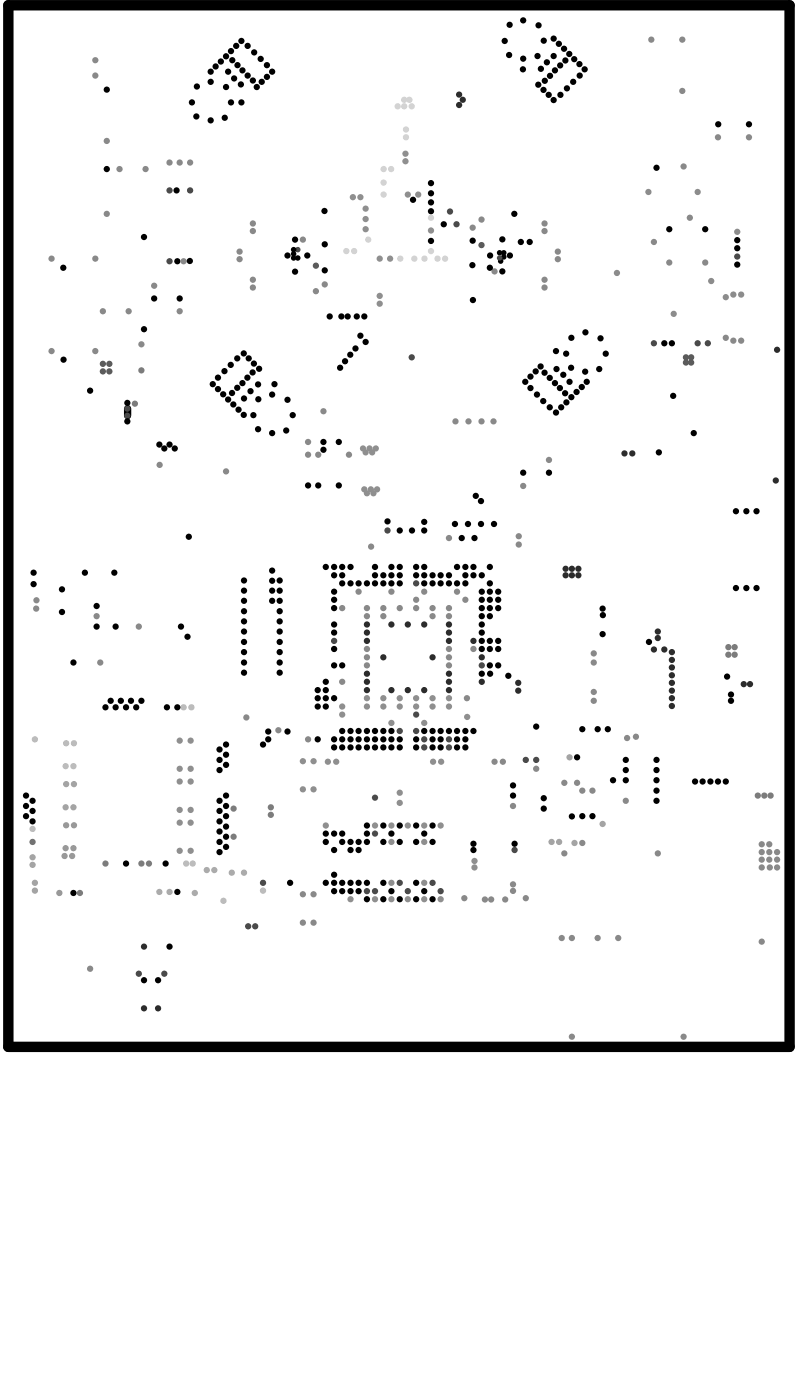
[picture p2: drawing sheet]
<svg xmlns="http://www.w3.org/2000/svg" width="130mm" height="227mm" viewBox="0 0 130 227" stroke-linecap="round" stroke-linejoin="round" font-family="sans-serif">
<path d="M1.3 .9h126.5v168.7h-126.5z" fill="none" stroke="#5a5a5a" stroke-width=".42"/>
<path d="M20.7 66.2v1.1" fill="none" stroke="#000" stroke-width="1.2"/>
<path d="M1.3 .9h126.5v168.7h-126.5z" fill="none" stroke="#000" stroke-width="1.7"/>
<g fill="#2e2e2e">
<circle cx="101.1" cy="73.5" r=".51"/>
<circle cx="125.6" cy="77.9" r=".51"/>
<circle cx="125.8" cy="56.7" r=".51"/>
<circle cx="102.4" cy="73.5" r=".51"/>
</g>
<g fill="#000">
<circle cx="106.7" cy="73.3" r=".51"/>
<circle cx="112.3" cy="70.2" r=".51"/>
</g>
<g fill="#585858">
<circle cx="111" cy="57.9" r=".51"/>
<circle cx="111.9" cy="58.7" r=".51"/>
<circle cx="111.9" cy="57.9" r=".51"/>
<circle cx="111" cy="58.7" r=".51"/>
<circle cx="16.7" cy="60.2" r=".51"/>
<circle cx="16.7" cy="59" r=".51"/>
<circle cx="17.7" cy="60.2" r=".51"/>
<circle cx="17.7" cy="59" r=".51"/>
</g>
<g fill="#000">
<circle cx="81.5" cy="41.6" r=".44"/>
<circle cx="81.5" cy="41" r=".44"/>
<circle cx="91.6" cy="57.3" r=".51"/>
</g>
<g fill="#2e2e2e">
<circle cx="106.5" cy="103.4" r=".51"/>
<circle cx="106.5" cy="102.3" r=".51"/>
</g>
<g fill="#2a2a2a">
<circle cx="72.7" cy="111.8" r=".51"/>
<circle cx="72.7" cy="101.2" r=".51"/>
<circle cx="59.4" cy="101.2" r=".51"/>
<circle cx="59.4" cy="111.8" r=".51"/>
</g>
<g fill="#8f8f8f">
<circle cx="61" cy="79.3" r=".51"/>
<circle cx="60" cy="79.3" r=".51"/>
<circle cx="59" cy="79.3" r=".51"/>
<circle cx="60.4" cy="79.9" r=".51"/>
<circle cx="59.4" cy="79.9" r=".51"/>
<circle cx="59.2" cy="73.3" r=".51"/>
<circle cx="60.2" cy="73.3" r=".51"/>
<circle cx="58.8" cy="72.7" r=".51"/>
<circle cx="59.8" cy="72.7" r=".51"/>
<circle cx="60.8" cy="72.7" r=".51"/>
</g>
<circle cx="27.4" cy="144.5" r=".51" fill="#aaa"/>
<g fill="#000">
<circle cx="31.1" cy="16.6" r=".51"/>
<circle cx="31.8" cy="18.9" r=".51"/>
<circle cx="31.9" cy="14" r=".51"/>
<circle cx="34.1" cy="13.3" r=".51"/>
<circle cx="34.1" cy="19.5" r=".51"/>
<circle cx="36.4" cy="19.1" r=".51"/>
<circle cx="36.6" cy="14.1" r=".51"/>
<circle cx="37.4" cy="16.6" r=".51"/>
<circle cx="81.7" cy="6.6" r=".51"/>
<circle cx="82.4" cy="8.9" r=".51"/>
<circle cx="82.5" cy="4" r=".51"/>
<circle cx="84.7" cy="3.3" r=".51"/>
<circle cx="84.7" cy="9.5" r=".51"/>
<circle cx="87" cy="9.1" r=".51"/>
<circle cx="87.2" cy="4.1" r=".51"/>
<circle cx="88" cy="6.6" r=".51"/>
<circle cx="92.4" cy="59.6" r=".51"/>
<circle cx="92.5" cy="54.7" r=".51"/>
<circle cx="94.8" cy="53.8" r=".51"/>
<circle cx="97" cy="59.8" r=".51"/>
<circle cx="97.2" cy="54.8" r=".51"/>
<circle cx="98.1" cy="57.3" r=".51"/>
<circle cx="41" cy="67.3" r=".51"/>
<circle cx="41.8" cy="69.5" r=".51"/>
<circle cx="41.8" cy="64.7" r=".51"/>
<circle cx="44.1" cy="63.9" r=".51"/>
<circle cx="44.1" cy="70.2" r=".51"/>
<circle cx="46.3" cy="69.8" r=".51"/>
<circle cx="46.5" cy="64.8" r=".51"/>
<circle cx="47.4" cy="67.3" r=".51"/>
<circle cx="94.7" cy="60.2" r=".51"/>
<circle cx="64.7" cy="94.5" r=".51"/>
<circle cx="117.7" cy="109.6" r=".51"/>
<circle cx="112.5" cy="126.6" r=".51"/>
<circle cx="113.7" cy="126.6" r=".51"/>
<circle cx="115" cy="126.6" r=".51"/>
<circle cx="116.2" cy="126.6" r=".51"/>
<circle cx="117.5" cy="126.6" r=".51"/>
</g>
<g fill="#898989">
<circle cx="45.1" cy="118.3" r=".51"/>
<circle cx="60.1" cy="88.6" r=".51"/>
</g>
<g fill="#2a2a2a">
<circle cx="78" cy="110.5" r=".51"/>
<circle cx="78" cy="106.5" r=".51"/>
</g>
<g fill="#000">
<circle cx="40.1" cy="7.4" r=".51"/>
<circle cx="41.1" cy="8.5" r=".51"/>
<circle cx="42.2" cy="9.5" r=".51"/>
<circle cx="43.2" cy="10.6" r=".51"/>
<circle cx="90.7" cy="15.4" r=".51"/>
<circle cx="91.8" cy="14.3" r=".51"/>
<circle cx="92.8" cy="13.3" r=".51"/>
<circle cx="93.8" cy="12.2" r=".51"/>
<circle cx="37.3" cy="59.1" r=".51"/>
<circle cx="38.4" cy="58.1" r=".51"/>
<circle cx="35.3" cy="61.2" r=".51"/>
<circle cx="36.3" cy="60.1" r=".51"/>
<circle cx="85.9" cy="62.9" r=".51"/>
<circle cx="86.9" cy="63.9" r=".51"/>
<circle cx="87.9" cy="65" r=".51"/>
<circle cx="89" cy="66" r=".51"/>
</g>
<g fill="#d1d1d1">
<circle cx="66.3" cy="16.2" r=".51"/>
<circle cx="66.6" cy="17.2" r=".51"/>
<circle cx="65.4" cy="17.2" r=".51"/>
</g>
<g fill="#2e2e2e">
<circle cx="74.3" cy="15.3" r=".51"/>
<circle cx="74.3" cy="17" r=".51"/>
</g>
<circle cx="76.6" cy="103.8" r=".51" fill="#2a2a2a"/>
<circle cx="75.6" cy="116.2" r=".51" fill="#8f8f8f"/>
<g fill="#898989">
<circle cx="75.6" cy="113.1" r=".51"/>
<circle cx="52.6" cy="46.1" r=".51"/>
</g>
<g fill="#000">
<circle cx="34.1" cy="11.6" r=".51"/>
<circle cx="34.9" cy="10.8" r=".51"/>
<circle cx="35.7" cy="10" r=".51"/>
<circle cx="36.6" cy="9.1" r=".51"/>
<circle cx="37.4" cy="8.3" r=".51"/>
<circle cx="37.6" cy="9.8" r=".51"/>
<circle cx="38.2" cy="7.4" r=".51"/>
<circle cx="38.4" cy="10.6" r=".51"/>
<circle cx="39.1" cy="6.6" r=".51"/>
<circle cx="39.1" cy="16.6" r=".51"/>
<circle cx="39.2" cy="11.4" r=".51"/>
<circle cx="40.1" cy="12.2" r=".51"/>
<circle cx="40.9" cy="13" r=".51"/>
<circle cx="41.6" cy="14.1" r=".51"/>
<circle cx="42.4" cy="13.3" r=".51"/>
<circle cx="43.2" cy="12.5" r=".51"/>
<circle cx="44.1" cy="11.6" r=".51"/>
<circle cx="84.6" cy="11.2" r=".51"/>
<circle cx="87.1" cy="13.7" r=".51"/>
<circle cx="88" cy="14.6" r=".51"/>
<circle cx="88.2" cy="13.1" r=".51"/>
<circle cx="88.8" cy="15.4" r=".51"/>
<circle cx="89" cy="12.3" r=".51"/>
<circle cx="89.6" cy="6.3" r=".51"/>
<circle cx="89.6" cy="16.2" r=".51"/>
<circle cx="89.8" cy="11.4" r=".51"/>
<circle cx="90.5" cy="7.1" r=".51"/>
<circle cx="90.7" cy="10.6" r=".51"/>
<circle cx="91.3" cy="7.9" r=".51"/>
<circle cx="91.5" cy="9.8" r=".51"/>
<circle cx="92.2" cy="8.7" r=".51"/>
<circle cx="93" cy="9.6" r=".51"/>
<circle cx="93.8" cy="10.4" r=".51"/>
<circle cx="94.6" cy="11.2" r=".51"/>
<circle cx="66.9" cy="32.4" r=".51"/>
<circle cx="83.3" cy="34.6" r=".51"/>
<circle cx="39.5" cy="57.3" r=".51"/>
<circle cx="40.3" cy="58.1" r=".51"/>
<circle cx="41.1" cy="58.9" r=".51"/>
<circle cx="41.9" cy="59.8" r=".51"/>
<circle cx="87.5" cy="59.4" r=".51"/>
<circle cx="90" cy="56.9" r=".51"/>
<circle cx="34.4" cy="62.2" r=".51"/>
<circle cx="35.3" cy="63" r=".51"/>
<circle cx="36.1" cy="63.9" r=".51"/>
<circle cx="36.9" cy="64.7" r=".51"/>
<circle cx="37.6" cy="63.7" r=".51"/>
<circle cx="37.8" cy="65.5" r=".51"/>
<circle cx="38.4" cy="62.8" r=".51"/>
<circle cx="38.6" cy="66.4" r=".51"/>
<circle cx="39.2" cy="62.1" r=".51"/>
<circle cx="39.5" cy="67.2" r=".51"/>
<circle cx="40" cy="61.2" r=".51"/>
<circle cx="40.9" cy="60.3" r=".51"/>
<circle cx="44.4" cy="62.2" r=".51"/>
<circle cx="85" cy="61.9" r=".51"/>
<circle cx="85.9" cy="61" r=".51"/>
<circle cx="86.7" cy="60.2" r=".51"/>
<circle cx="88.1" cy="60.4" r=".51"/>
<circle cx="89" cy="61.2" r=".51"/>
<circle cx="89.8" cy="62.1" r=".51"/>
<circle cx="90" cy="66.8" r=".51"/>
<circle cx="90.6" cy="62.9" r=".51"/>
<circle cx="90.8" cy="66" r=".51"/>
<circle cx="91.5" cy="63.7" r=".51"/>
<circle cx="91.7" cy="65.2" r=".51"/>
<circle cx="92.5" cy="64.4" r=".51"/>
<circle cx="93.3" cy="63.5" r=".51"/>
<circle cx="94.2" cy="62.7" r=".51"/>
<circle cx="95" cy="61.9" r=".51"/>
</g>
<circle cx="66.6" cy="57.9" r=".51" fill="#454545"/>
<g fill="#000">
<circle cx="53.4" cy="51.3" r=".51"/>
<circle cx="55.1" cy="59.6" r=".51"/>
<circle cx="55.3" cy="51.3" r=".51"/>
<circle cx="55.9" cy="58.5" r=".51"/>
<circle cx="56.3" cy="51.3" r=".51"/>
<circle cx="56.7" cy="57.5" r=".51"/>
<circle cx="57.5" cy="56.5" r=".51"/>
<circle cx="57.8" cy="51.3" r=".51"/>
<circle cx="58.3" cy="54.4" r=".51"/>
<circle cx="59" cy="51.3" r=".51"/>
<circle cx="59.2" cy="55.4" r=".51"/>
</g>
<circle cx="61.5" cy="47.9" r=".51" fill="#8f8f8f"/>
<circle cx="72.8" cy="34.3" r=".51" fill="#454545"/>
<g fill="#000">
<circle cx="69.8" cy="31.3" r=".51"/>
<circle cx="69.8" cy="34.2" r=".51"/>
<circle cx="71.8" cy="36.3" r=".51"/>
</g>
<circle cx="73.9" cy="36.3" r=".51" fill="#454545"/>
<g fill="#000">
<circle cx="84.3" cy="39.2" r=".51"/>
<circle cx="85.7" cy="39.2" r=".51"/>
<circle cx="40.6" cy="63.4" r=".51"/>
<circle cx="41.8" cy="62.3" r=".51"/>
</g>
<circle cx="69.8" cy="40.7" r=".51" fill="#d1d1d1"/>
<g fill="#000">
<circle cx="52.6" cy="39.6" r=".51"/>
<circle cx="69.8" cy="29.7" r=".51"/>
<circle cx="69.8" cy="32.8" r=".51"/>
<circle cx="69.8" cy="39" r=".51"/>
<circle cx="76.5" cy="43" r=".51"/>
</g>
<circle cx="65.4" cy="16.2" r=".51" fill="#d1d1d1"/>
<circle cx="74.9" cy="16.2" r=".51" fill="#2e2e2e"/>
<circle cx="64.4" cy="17.2" r=".51" fill="#d1d1d1"/>
<g fill="#000">
<circle cx="81.3" cy="38.8" r=".51"/>
<circle cx="79.3" cy="41.4" r=".51"/>
<circle cx="80.9" cy="41" r=".44"/>
<circle cx="81" cy="42.3" r=".44"/>
<circle cx="81.3" cy="44" r=".51"/>
</g>
<g fill="#898989">
<circle cx="80.1" cy="44" r=".51"/>
<circle cx="90.3" cy="42" r=".51"/>
<circle cx="90.3" cy="40.8" r=".51"/>
<circle cx="88.1" cy="46.6" r=".51"/>
<circle cx="88.1" cy="45.3" r=".51"/>
<circle cx="88.1" cy="36.2" r=".51"/>
<circle cx="88.1" cy="37.4" r=".51"/>
<circle cx="77.9" cy="35.6" r=".51"/>
</g>
<circle cx="77.9" cy="39.7" r=".51" fill="#565656"/>
<circle cx="82.5" cy="41.4" r=".51" fill="#000"/>
<circle cx="76.5" cy="36.9" r=".51" fill="#898989"/>
<g fill="#000">
<circle cx="76.5" cy="39" r=".51"/>
<circle cx="46.5" cy="41.4" r=".51"/>
<circle cx="52.6" cy="43.8" r=".51"/>
<circle cx="76.6" cy="48.6" r=".51"/>
</g>
<circle cx="51.1" cy="43" r=".51" fill="#565656"/>
<g fill="#898989">
<circle cx="51.1" cy="47.2" r=".51"/>
<circle cx="40.9" cy="45.3" r=".51"/>
<circle cx="40.9" cy="46.6" r=".51"/>
<circle cx="40.9" cy="37.4" r=".51"/>
<circle cx="40.9" cy="36.2" r=".51"/>
<circle cx="38.8" cy="42" r=".51"/>
<circle cx="38.8" cy="40.8" r=".51"/>
</g>
<g fill="#8f8f8f">
<circle cx="65.6" cy="26.1" r=".51"/>
<circle cx="65.6" cy="24.9" r=".51"/>
</g>
<g fill="#d1d1d1">
<circle cx="65.7" cy="22.2" r=".51"/>
<circle cx="65.7" cy="21" r=".51"/>
<circle cx="63.3" cy="27.4" r=".51"/>
<circle cx="62.1" cy="27.4" r=".51"/>
</g>
<g fill="#8f8f8f">
<circle cx="58.3" cy="31.9" r=".51"/>
<circle cx="57.1" cy="31.9" r=".51"/>
</g>
<g fill="#d1d1d1">
<circle cx="56.1" cy="40.7" r=".51"/>
<circle cx="57.3" cy="40.7" r=".51"/>
</g>
<circle cx="61.5" cy="49.2" r=".51" fill="#8f8f8f"/>
<g fill="#d1d1d1">
<circle cx="72" cy="41.9" r=".51"/>
<circle cx="70.8" cy="41.9" r=".51"/>
<circle cx="62.1" cy="29.6" r=".51"/>
<circle cx="62.1" cy="31.5" r=".51"/>
<circle cx="59.6" cy="38.8" r=".51"/>
</g>
<g fill="#8f8f8f">
<circle cx="59.2" cy="37.1" r=".51"/>
<circle cx="59.2" cy="35.5" r=".51"/>
<circle cx="59.2" cy="33.8" r=".51"/>
<circle cx="66" cy="31.5" r=".51"/>
<circle cx="67.7" cy="31.5" r=".51"/>
</g>
<circle cx="69.8" cy="35.3" r=".51" fill="#d1d1d1"/>
<circle cx="69.8" cy="37.4" r=".51" fill="#8f8f8f"/>
<g fill="#d1d1d1">
<circle cx="68.7" cy="41.9" r=".51"/>
<circle cx="67.1" cy="41.9" r=".51"/>
<circle cx="64.8" cy="41.9" r=".51"/>
</g>
<g fill="#8f8f8f">
<circle cx="63.1" cy="41.9" r=".51"/>
<circle cx="61.5" cy="41.9" r=".51"/>
</g>
<circle cx="49" cy="38.8" r=".51" fill="#898989"/>
<g fill="#000">
<circle cx="47.8" cy="38.8" r=".51"/>
<circle cx="47.5" cy="41.8" r=".44"/>
<circle cx="47.8" cy="44" r=".51"/>
<circle cx="48.2" cy="41.8" r=".44"/>
<circle cx="49.7" cy="41.4" r=".51"/>
</g>
<circle cx="48.2" cy="40.5" r=".44" fill="#454545"/>
<g fill="#000">
<circle cx="47.5" cy="41.1" r=".44"/>
<circle cx="47.5" cy="40.5" r=".44"/>
</g>
<g fill="#aaa">
<circle cx="34.7" cy="141" r=".51"/>
<circle cx="33.5" cy="141" r=".51"/>
</g>
<circle cx="94.3" cy="118.1" r=".51" fill="#000"/>
<g fill="#7d7d7d">
<circle cx="24.1" cy="139.9" r=".51"/>
<circle cx="17.1" cy="139.9" r=".51"/>
<circle cx="12.9" cy="144.7" r=".51"/>
</g>
<circle cx="11.9" cy="144.7" r=".51" fill="#000"/>
<circle cx="9.6" cy="144.7" r=".51" fill="#979797"/>
<circle cx="26.8" cy="139.9" r=".51" fill="#000"/>
<circle cx="22.9" cy="139.9" r=".51" fill="#7d7d7d"/>
<circle cx="20.4" cy="139.9" r=".51" fill="#000"/>
<g fill="#a2a2a2">
<circle cx="5.3" cy="140.1" r=".51"/>
<circle cx="5.3" cy="138.9" r=".51"/>
</g>
<circle cx="5.3" cy="136.4" r=".51" fill="#6e6e6e"/>
<g fill="#b8b8b8">
<circle cx="5.6" cy="119.8" r=".51"/>
<circle cx="31" cy="114.6" r=".51"/>
<circle cx="29.7" cy="114.6" r=".51"/>
</g>
<g fill="#2e2e2e">
<circle cx="91.6" cy="92.2" r=".51"/>
<circle cx="92.6" cy="92.2" r=".51"/>
<circle cx="93.6" cy="92.2" r=".51"/>
</g>
<circle cx="106.3" cy="27.2" r=".51" fill="#000"/>
<g fill="#898989">
<circle cx="120" cy="55.2" r=".51"/>
<circle cx="118.7" cy="55.2" r=".51"/>
</g>
<g fill="#8c8c8c">
<circle cx="120" cy="47.7" r=".51"/>
<circle cx="118.7" cy="47.7" r=".51"/>
</g>
<circle cx="117.5" cy="54.7" r=".51" fill="#898989"/>
<circle cx="117.5" cy="48.2" r=".51" fill="#8c8c8c"/>
<circle cx="27.4" cy="153.4" r=".51" fill="#000"/>
<circle cx="23.3" cy="153.4" r=".51" fill="#2e2e2e"/>
<circle cx="108.8" cy="55.6" r=".51" fill="#000"/>
<g fill="#898989">
<circle cx="84" cy="88.2" r=".51"/>
<circle cx="84" cy="86.9" r=".51"/>
</g>
<circle cx="88" cy="129.3" r=".51" fill="#000"/>
<g fill="#2a2a2a">
<circle cx="83.9" cy="111.9" r=".51"/>
<circle cx="83.9" cy="110.6" r=".51"/>
</g>
<g fill="#898989">
<circle cx="85.1" cy="145.5" r=".51"/>
<circle cx="75.2" cy="145.5" r=".51"/>
<circle cx="111.7" cy="35.3" r=".51"/>
<circle cx="105.9" cy="39.2" r=".51"/>
</g>
<g fill="#000">
<circle cx="108.3" cy="37.1" r=".51"/>
<circle cx="114.2" cy="37.1" r=".51"/>
</g>
<g fill="#898989">
<circle cx="114.2" cy="42.5" r=".51"/>
<circle cx="108.3" cy="42.5" r=".51"/>
</g>
<circle cx="119.3" cy="42.9" r=".51" fill="#000"/>
<circle cx="119.3" cy="41.6" r=".51" fill="#454545"/>
<g fill="#000">
<circle cx="119.3" cy="38.9" r=".51"/>
<circle cx="119.3" cy="40.2" r=".51"/>
</g>
<g fill="#8c8c8c">
<circle cx="115.1" cy="45.5" r=".51"/>
<circle cx="119.3" cy="37.6" r=".51"/>
<circle cx="112.9" cy="31.1" r=".51"/>
<circle cx="105" cy="31.1" r=".51"/>
<circle cx="99.9" cy="44.2" r=".51"/>
</g>
<g fill="#898989">
<circle cx="49" cy="144.9" r=".51"/>
<circle cx="49" cy="149.5" r=".51"/>
<circle cx="50.8" cy="144.9" r=".51"/>
<circle cx="50.8" cy="149.5" r=".51"/>
</g>
<g fill="#8f8f8f">
<circle cx="49" cy="123.3" r=".51"/>
<circle cx="49" cy="127.9" r=".51"/>
<circle cx="50.8" cy="123.3" r=".51"/>
<circle cx="50.8" cy="127.9" r=".51"/>
</g>
<g fill="#979797">
<circle cx="10.6" cy="137.4" r=".51"/>
<circle cx="11.9" cy="137.4" r=".51"/>
<circle cx="10.7" cy="133.7" r=".51"/>
<circle cx="12" cy="133.7" r=".51"/>
</g>
<g fill="#b8b8b8">
<circle cx="10.6" cy="124.1" r=".51"/>
<circle cx="11.9" cy="124.1" r=".51"/>
<circle cx="10.7" cy="120.4" r=".51"/>
<circle cx="12" cy="120.4" r=".51"/>
</g>
<g fill="#a2a2a2">
<circle cx="12" cy="127" r=".51"/>
<circle cx="10.7" cy="127" r=".51"/>
<circle cx="11.9" cy="130.8" r=".51"/>
<circle cx="10.6" cy="130.8" r=".51"/>
</g>
<g fill="#8f8f8f">
<circle cx="29.1" cy="133.3" r=".51"/>
<circle cx="29.1" cy="137.9" r=".51"/>
<circle cx="30.9" cy="133.3" r=".51"/>
<circle cx="30.9" cy="137.9" r=".51"/>
<circle cx="29.1" cy="126.6" r=".51"/>
<circle cx="29.1" cy="131.2" r=".51"/>
<circle cx="30.9" cy="126.6" r=".51"/>
<circle cx="30.9" cy="131.2" r=".51"/>
<circle cx="30.9" cy="124.6" r=".51"/>
<circle cx="30.9" cy="120" r=".51"/>
<circle cx="29.1" cy="124.6" r=".51"/>
<circle cx="29.1" cy="120" r=".51"/>
</g>
<g fill="#000">
<circle cx="56.7" cy="137.7" r=".51"/>
<circle cx="56.7" cy="136.4" r=".51"/>
<circle cx="58" cy="137.7" r=".51"/>
<circle cx="58" cy="136.4" r=".51"/>
<circle cx="59.4" cy="133.8" r=".51"/>
</g>
<g fill="#898989">
<circle cx="83" cy="143.3" r=".51"/>
<circle cx="83" cy="144.3" r=".51"/>
</g>
<g fill="#8f8f8f">
<circle cx="76.8" cy="140.6" r=".51"/>
<circle cx="76.8" cy="139.5" r=".51"/>
</g>
<g fill="#898989">
<circle cx="81.8" cy="145.7" r=".51"/>
<circle cx="78.5" cy="145.7" r=".51"/>
<circle cx="79.5" cy="145.7" r=".51"/>
</g>
<g fill="#000">
<circle cx="76.6" cy="137.7" r=".51"/>
<circle cx="76.6" cy="136.7" r=".51"/>
</g>
<g fill="#797979">
<circle cx="122.7" cy="128.9" r=".51"/>
<circle cx="123.7" cy="128.9" r=".51"/>
<circle cx="124.7" cy="128.9" r=".51"/>
<circle cx="117.9" cy="106.1" r=".51"/>
<circle cx="117.9" cy="104.9" r=".51"/>
<circle cx="118.9" cy="106.1" r=".51"/>
<circle cx="118.9" cy="104.9" r=".51"/>
</g>
<g fill="#898989">
<circle cx="83" cy="130.6" r=".51"/>
<circle cx="17.3" cy="34.6" r=".51"/>
<circle cx="17.3" cy="22.8" r=".51"/>
<circle cx="30.8" cy="26.3" r=".51"/>
<circle cx="29.1" cy="26.3" r=".51"/>
<circle cx="27.4" cy="26.3" r=".51"/>
</g>
<circle cx="27.4" cy="42.3" r=".51" fill="#454545"/>
<circle cx="28.7" cy="42.3" r=".51" fill="#000"/>
<circle cx="29.7" cy="42.3" r=".51" fill="#898989"/>
<g fill="#000">
<circle cx="25" cy="48.4" r=".51"/>
<circle cx="29.1" cy="48.4" r=".51"/>
<circle cx="5.4" cy="92.8" r=".51"/>
<circle cx="5.4" cy="94.6" r=".51"/>
<circle cx="13.7" cy="92.8" r=".51"/>
<circle cx="18.5" cy="92.8" r=".51"/>
</g>
<g fill="#898989">
<circle cx="29.1" cy="50.4" r=".51"/>
<circle cx="25" cy="46.3" r=".51"/>
<circle cx="20.8" cy="50.4" r=".51"/>
<circle cx="16.7" cy="50.4" r=".51"/>
</g>
<circle cx="14.6" cy="63.3" r=".51" fill="#000"/>
<g fill="#898989">
<circle cx="96.1" cy="105.9" r=".51"/>
<circle cx="96.1" cy="107.3" r=".51"/>
<circle cx="96.1" cy="113.5" r=".51"/>
<circle cx="96.1" cy="112.1" r=".51"/>
<circle cx="91.3" cy="138.3" r=".51"/>
<circle cx="106.5" cy="138.3" r=".51"/>
<circle cx="123.3" cy="152.6" r=".51"/>
<circle cx="93.4" cy="126.8" r=".51"/>
</g>
<circle cx="93.4" cy="122.7" r=".51" fill="#000"/>
<g fill="#a2a2a2">
<circle cx="90.5" cy="136.4" r=".51"/>
<circle cx="89.3" cy="136.4" r=".51"/>
<circle cx="97.5" cy="133.5" r=".51"/>
</g>
<circle cx="94.3" cy="136.6" r=".51" fill="#898989"/>
<circle cx="93" cy="136.6" r=".51" fill="#a2a2a2"/>
<g fill="#898989">
<circle cx="91.3" cy="126.8" r=".51"/>
<circle cx="102.9" cy="119.4" r=".51"/>
<circle cx="101.5" cy="119.6" r=".51"/>
</g>
<circle cx="92.2" cy="122.7" r=".51" fill="#a2a2a2"/>
<g fill="#898989">
<circle cx="95.9" cy="128.1" r=".51"/>
<circle cx="94.3" cy="128.1" r=".51"/>
<circle cx="101.3" cy="129.7" r=".51"/>
</g>
<g fill="#000">
<circle cx="44.1" cy="92.5" r=".51"/>
<circle cx="44.1" cy="94.1" r=".51"/>
<circle cx="44.1" cy="95.7" r=".51"/>
<circle cx="44.1" cy="97.3" r=".51"/>
<circle cx="83" cy="128.9" r=".51"/>
<circle cx="83" cy="127.3" r=".51"/>
</g>
<g fill="#898989">
<circle cx="123.3" cy="140.6" r=".51"/>
<circle cx="124.6" cy="140.6" r=".51"/>
<circle cx="125.8" cy="140.6" r=".51"/>
<circle cx="125.8" cy="139.3" r=".51"/>
<circle cx="124.5" cy="139.3" r=".51"/>
<circle cx="123.3" cy="139.3" r=".51"/>
<circle cx="125.8" cy="138.1" r=".51"/>
<circle cx="124.5" cy="138.1" r=".51"/>
<circle cx="123.3" cy="138.1" r=".51"/>
<circle cx="124.5" cy="136.8" r=".51"/>
<circle cx="123.3" cy="136.8" r=".51"/>
</g>
<g fill="#000">
<circle cx="116.3" cy="20.1" r=".51"/>
<circle cx="121.2" cy="20.1" r=".51"/>
<circle cx="84.7" cy="76.6" r=".51"/>
<circle cx="88.9" cy="76.6" r=".51"/>
<circle cx="66.7" cy="86" r=".51"/>
<circle cx="68.7" cy="86" r=".51"/>
<circle cx="88" cy="131" r=".51"/>
<circle cx="92.6" cy="132.3" r=".51"/>
<circle cx="94.3" cy="132.2" r=".51"/>
<circle cx="95.9" cy="132.2" r=".51"/>
<circle cx="99.2" cy="126.4" r=".51"/>
</g>
<circle cx="16.2" cy="107.3" r=".51" fill="#898989"/>
<circle cx="11.9" cy="107.3" r=".51" fill="#000"/>
<g fill="#2e2e2e">
<circle cx="121.4" cy="110.8" r=".51"/>
<circle cx="120.4" cy="110.8" r=".51"/>
</g>
<circle cx="109.1" cy="50.9" r=".51" fill="#8c8c8c"/>
<g fill="#454545">
<circle cx="114.6" cy="55.6" r=".51"/>
<circle cx="112.9" cy="55.6" r=".51"/>
<circle cx="105.9" cy="55.6" r=".51"/>
</g>
<circle cx="110.7" cy="27" r=".51" fill="#898989"/>
<circle cx="18.7" cy="101.5" r=".51" fill="#000"/>
<g fill="#898989">
<circle cx="22.5" cy="101.5" r=".51"/>
<circle cx="15.6" cy="99.8" r=".51"/>
</g>
<g fill="#000">
<circle cx="15.6" cy="98.2" r=".51"/>
<circle cx="15.6" cy="101.5" r=".51"/>
</g>
<circle cx="5.9" cy="97.3" r=".51" fill="#898989"/>
<g fill="#000">
<circle cx="10" cy="99.2" r=".51"/>
<circle cx="10" cy="95.5" r=".51"/>
<circle cx="17.1" cy="114.6" r=".51"/>
<circle cx="17.9" cy="113.5" r=".51"/>
<circle cx="18.7" cy="114.6" r=".51"/>
<circle cx="19.6" cy="113.5" r=".51"/>
<circle cx="20.4" cy="114.6" r=".51"/>
<circle cx="21.2" cy="113.5" r=".51"/>
<circle cx="22" cy="114.6" r=".51"/>
<circle cx="22.9" cy="113.5" r=".51"/>
<circle cx="27" cy="114.6" r=".51"/>
<circle cx="28.7" cy="114.6" r=".51"/>
<circle cx="4.2" cy="128.9" r=".51"/>
<circle cx="4.2" cy="130.6" r=".51"/>
<circle cx="4.2" cy="132.2" r=".51"/>
<circle cx="5.3" cy="131.4" r=".51"/>
<circle cx="5.3" cy="129.7" r=".51"/>
<circle cx="5.3" cy="133.1" r=".51"/>
<circle cx="35.5" cy="136.4" r=".51"/>
<circle cx="35.5" cy="131.4" r=".51"/>
<circle cx="35.5" cy="121.4" r=".51"/>
<circle cx="35.5" cy="123.1" r=".51"/>
<circle cx="35.5" cy="138.1" r=".51"/>
<circle cx="35.5" cy="129.7" r=".51"/>
<circle cx="35.5" cy="124.8" r=".51"/>
<circle cx="35.5" cy="133.1" r=".51"/>
<circle cx="35.5" cy="134.7" r=".51"/>
<circle cx="36.6" cy="128.9" r=".51"/>
<circle cx="36.6" cy="123.9" r=".51"/>
<circle cx="36.6" cy="130.6" r=".51"/>
<circle cx="36.6" cy="137.2" r=".51"/>
<circle cx="36.6" cy="132.2" r=".51"/>
<circle cx="36.6" cy="135.6" r=".51"/>
<circle cx="36.6" cy="122.3" r=".51"/>
<circle cx="36.6" cy="133.9" r=".51"/>
<circle cx="36.6" cy="120.6" r=".51"/>
</g>
<g fill="#898989">
<circle cx="15.4" cy="41.9" r=".51"/>
<circle cx="15.4" cy="56.9" r=".51"/>
</g>
<circle cx="21.8" cy="65.4" r=".51" fill="#7d7d7d"/>
<g fill="#000">
<circle cx="25.8" cy="72" r=".51"/>
<circle cx="26.6" cy="72.7" r=".51"/>
<circle cx="27.4" cy="72" r=".51"/>
<circle cx="28.3" cy="72.7" r=".51"/>
<circle cx="97.5" cy="98.6" r=".51"/>
<circle cx="97.6" cy="99.7" r=".51"/>
<circle cx="97.5" cy="102.7" r=".51"/>
<circle cx="105" cy="104" r=".51"/>
</g>
<circle cx="110.4" cy="14.7" r=".51" fill="#898989"/>
<g fill="#2a2a2a">
<circle cx="105.9" cy="105.2" r=".51"/>
<circle cx="107.5" cy="105.2" r=".51"/>
<circle cx="108.8" cy="114.4" r=".51"/>
<circle cx="108.8" cy="113.1" r=".51"/>
<circle cx="108.8" cy="111.9" r=".51"/>
<circle cx="108.8" cy="110.6" r=".51"/>
<circle cx="108.8" cy="109.4" r=".51"/>
<circle cx="108.8" cy="108.1" r=".51"/>
<circle cx="108.8" cy="106.9" r=".51"/>
<circle cx="108.8" cy="105.7" r=".51"/>
</g>
<g fill="#000">
<circle cx="119.1" cy="95.3" r=".51"/>
<circle cx="119.1" cy="82.8" r=".51"/>
<circle cx="120.8" cy="95.3" r=".51"/>
<circle cx="120.8" cy="82.8" r=".51"/>
<circle cx="122.5" cy="95.3" r=".51"/>
<circle cx="122.5" cy="82.8" r=".51"/>
<circle cx="118.3" cy="112.5" r=".51"/>
<circle cx="118.3" cy="113.5" r=".51"/>
</g>
<g fill="#898989">
<circle cx="79.9" cy="68.3" r=".51"/>
<circle cx="77.9" cy="68.3" r=".51"/>
<circle cx="75.8" cy="68.3" r=".51"/>
<circle cx="73.7" cy="68.3" r=".51"/>
</g>
<circle cx="78" cy="109.2" r=".51" fill="#000"/>
<circle cx="78" cy="107.8" r=".51" fill="#454545"/>
<g fill="#000">
<circle cx="51.4" cy="114.5" r=".51"/>
<circle cx="51.4" cy="111.8" r=".51"/>
<circle cx="51.4" cy="113.1" r=".51"/>
<circle cx="52.7" cy="114.5" r=".51"/>
<circle cx="52.7" cy="110.5" r=".51"/>
<circle cx="52.7" cy="111.8" r=".51"/>
<circle cx="52.7" cy="113.1" r=".51"/>
<circle cx="54.1" cy="107.8" r=".51"/>
<circle cx="54.1" cy="105.2" r=".51"/>
<circle cx="54.1" cy="113.1" r=".51"/>
<circle cx="55.4" cy="107.8" r=".51"/>
</g>
<circle cx="54.1" cy="103.8" r=".51" fill="#454545"/>
<g fill="#000">
<circle cx="39.5" cy="95.7" r=".51"/>
<circle cx="39.5" cy="94.1" r=".51"/>
<circle cx="39.5" cy="97.3" r=".51"/>
<circle cx="39.5" cy="99" r=".51"/>
<circle cx="45.3" cy="95.7" r=".51"/>
<circle cx="45.3" cy="94.1" r=".51"/>
<circle cx="45.3" cy="97.3" r=".51"/>
<circle cx="45.3" cy="99" r=".51"/>
<circle cx="54.1" cy="97.2" r=".51"/>
<circle cx="54.1" cy="98.5" r=".51"/>
<circle cx="54.1" cy="95.9" r=".51"/>
<circle cx="39.5" cy="102.3" r=".51"/>
<circle cx="39.5" cy="109" r=".51"/>
<circle cx="39.5" cy="107.3" r=".51"/>
<circle cx="39.5" cy="100.7" r=".51"/>
<circle cx="39.5" cy="105.7" r=".51"/>
<circle cx="39.5" cy="104" r=".51"/>
<circle cx="45.3" cy="102.3" r=".51"/>
<circle cx="45.3" cy="107.3" r=".51"/>
<circle cx="45.3" cy="109" r=".51"/>
<circle cx="45.3" cy="100.7" r=".51"/>
<circle cx="45.3" cy="105.7" r=".51"/>
<circle cx="45.3" cy="104" r=".51"/>
<circle cx="54.1" cy="101.2" r=".51"/>
<circle cx="54.1" cy="102.5" r=".51"/>
</g>
<g fill="#898989">
<circle cx="100.1" cy="152" r=".51"/>
<circle cx="96.7" cy="152" r=".51"/>
<circle cx="92.6" cy="152" r=".51"/>
<circle cx="90.9" cy="152" r=".51"/>
<circle cx="110.7" cy="168" r=".51"/>
<circle cx="92.6" cy="168" r=".51"/>
</g>
<circle cx="76.6" cy="93.2" r=".51" fill="#000"/>
<circle cx="75.3" cy="97.2" r=".51" fill="#898989"/>
<g fill="#000">
<circle cx="78" cy="98.5" r=".51"/>
<circle cx="78" cy="99.8" r=".51"/>
<circle cx="79.3" cy="98.5" r=".51"/>
<circle cx="79.3" cy="99.8" r=".51"/>
<circle cx="80.6" cy="98.5" r=".51"/>
<circle cx="78" cy="105.2" r=".51"/>
<circle cx="78" cy="101.2" r=".51"/>
<circle cx="78" cy="103.8" r=".51"/>
<circle cx="78" cy="102.5" r=".51"/>
</g>
<circle cx="76.6" cy="105.2" r=".51" fill="#898989"/>
<g fill="#000">
<circle cx="67.4" cy="93.2" r=".51"/>
<circle cx="67.4" cy="91.9" r=".51"/>
<circle cx="68.7" cy="94.5" r=".51"/>
<circle cx="68.7" cy="91.9" r=".51"/>
<circle cx="70" cy="94.5" r=".51"/>
<circle cx="71.3" cy="94.5" r=".51"/>
<circle cx="72.7" cy="94.5" r=".51"/>
<circle cx="72.7" cy="93.2" r=".51"/>
<circle cx="74" cy="94.5" r=".51"/>
<circle cx="75.3" cy="93.2" r=".51"/>
<circle cx="75.3" cy="94.5" r=".51"/>
<circle cx="75.3" cy="91.9" r=".51"/>
<circle cx="76.6" cy="91.9" r=".51"/>
<circle cx="78" cy="97.2" r=".51"/>
<circle cx="78" cy="95.9" r=".51"/>
<circle cx="79.3" cy="97.2" r=".51"/>
<circle cx="79.3" cy="95.9" r=".51"/>
<circle cx="80.6" cy="97.2" r=".51"/>
<circle cx="80.6" cy="95.9" r=".51"/>
</g>
<circle cx="67.4" cy="94.5" r=".51" fill="#454545"/>
<g fill="#000">
<circle cx="52.7" cy="91.9" r=".51"/>
<circle cx="54.1" cy="93.2" r=".51"/>
<circle cx="54.1" cy="91.9" r=".51"/>
<circle cx="55.4" cy="93.2" r=".51"/>
<circle cx="55.4" cy="94.5" r=".51"/>
<circle cx="55.4" cy="91.9" r=".51"/>
<circle cx="56.7" cy="94.5" r=".51"/>
<circle cx="56.7" cy="91.9" r=".51"/>
<circle cx="58" cy="94.5" r=".51"/>
<circle cx="59.4" cy="94.5" r=".51"/>
<circle cx="60.7" cy="93.2" r=".51"/>
<circle cx="60.7" cy="94.5" r=".51"/>
<circle cx="60.7" cy="91.9" r=".51"/>
<circle cx="62.1" cy="93.2" r=".51"/>
<circle cx="62.1" cy="94.5" r=".51"/>
<circle cx="63.4" cy="93.2" r=".51"/>
<circle cx="63.4" cy="94.5" r=".51"/>
<circle cx="63.4" cy="91.9" r=".51"/>
<circle cx="64.7" cy="93.2" r=".51"/>
<circle cx="64.7" cy="91.9" r=".51"/>
</g>
<circle cx="22.9" cy="60" r=".51" fill="#7d7d7d"/>
<g fill="#898989">
<circle cx="22.9" cy="55.8" r=".51"/>
<circle cx="8.3" cy="41.9" r=".51"/>
<circle cx="8.3" cy="56.9" r=".51"/>
</g>
<g fill="#000">
<circle cx="17.3" cy="14.5" r=".51"/>
<circle cx="17.3" cy="27.4" r=".51"/>
<circle cx="10.2" cy="43.4" r=".51"/>
<circle cx="10.3" cy="58.3" r=".51"/>
</g>
<g fill="#898989">
<circle cx="15.4" cy="9.8" r=".51"/>
<circle cx="15.4" cy="12.2" r=".51"/>
<circle cx="105.4" cy="6.4" r=".51"/>
<circle cx="110.4" cy="6.4" r=".51"/>
<circle cx="121.2" cy="22.2" r=".51"/>
<circle cx="116.2" cy="22.2" r=".51"/>
<circle cx="84.7" cy="78.7" r=".51"/>
<circle cx="88.9" cy="74.5" r=".51"/>
</g>
<g fill="#000">
<circle cx="54.1" cy="119.8" r=".51"/>
<circle cx="55.4" cy="118.4" r=".51"/>
<circle cx="55.4" cy="119.8" r=".51"/>
<circle cx="56.7" cy="118.4" r=".51"/>
<circle cx="56.7" cy="119.8" r=".51"/>
<circle cx="58" cy="118.4" r=".51"/>
<circle cx="58" cy="119.8" r=".51"/>
<circle cx="59.4" cy="118.4" r=".51"/>
<circle cx="59.4" cy="119.8" r=".51"/>
<circle cx="60.7" cy="118.4" r=".51"/>
<circle cx="60.7" cy="119.8" r=".51"/>
<circle cx="62.1" cy="118.4" r=".51"/>
<circle cx="62.1" cy="119.8" r=".51"/>
<circle cx="63.4" cy="118.4" r=".51"/>
<circle cx="63.4" cy="119.8" r=".51"/>
<circle cx="64.7" cy="119.8" r=".51"/>
<circle cx="67.4" cy="119.8" r=".51"/>
<circle cx="68.7" cy="118.4" r=".51"/>
<circle cx="70" cy="118.4" r=".51"/>
<circle cx="70" cy="119.8" r=".51"/>
<circle cx="71.3" cy="118.4" r=".51"/>
<circle cx="71.3" cy="119.8" r=".51"/>
<circle cx="72.7" cy="118.4" r=".51"/>
<circle cx="74" cy="118.4" r=".51"/>
<circle cx="74" cy="119.8" r=".51"/>
<circle cx="75.3" cy="118.4" r=".51"/>
<circle cx="75.3" cy="119.8" r=".51"/>
<circle cx="76.6" cy="118.4" r=".51"/>
<circle cx="54.1" cy="121.1" r=".51"/>
<circle cx="55.4" cy="121.1" r=".51"/>
<circle cx="56.7" cy="121.1" r=".51"/>
<circle cx="58" cy="121.1" r=".51"/>
<circle cx="59.4" cy="121.1" r=".51"/>
<circle cx="60.7" cy="121.1" r=".51"/>
<circle cx="62.1" cy="121.1" r=".51"/>
<circle cx="63.4" cy="121.1" r=".51"/>
<circle cx="64.7" cy="121.1" r=".51"/>
<circle cx="67.4" cy="121.1" r=".51"/>
<circle cx="70" cy="121.1" r=".51"/>
<circle cx="71.3" cy="121.1" r=".51"/>
<circle cx="74" cy="121.1" r=".51"/>
<circle cx="75.3" cy="121.1" r=".51"/>
</g>
<g fill="#8f8f8f">
<circle cx="64.7" cy="114.5" r=".51"/>
<circle cx="67.4" cy="114.5" r=".51"/>
<circle cx="62.1" cy="114.5" r=".51"/>
<circle cx="70" cy="114.5" r=".51"/>
<circle cx="59.4" cy="114.5" r=".51"/>
<circle cx="72.7" cy="114.5" r=".51"/>
<circle cx="59.4" cy="113.1" r=".51"/>
<circle cx="62.1" cy="113.1" r=".51"/>
<circle cx="72.7" cy="113.1" r=".51"/>
<circle cx="70" cy="113.1" r=".51"/>
</g>
<g fill="#2a2a2a">
<circle cx="63.4" cy="111.8" r=".51"/>
<circle cx="66" cy="111.8" r=".51"/>
<circle cx="68.7" cy="111.8" r=".51"/>
<circle cx="68.7" cy="101.2" r=".51"/>
<circle cx="66" cy="101.2" r=".51"/>
<circle cx="63.4" cy="101.2" r=".51"/>
<circle cx="62.1" cy="106.5" r=".51"/>
<circle cx="70" cy="106.5" r=".51"/>
</g>
<g fill="#898989">
<circle cx="70" cy="99.8" r=".51"/>
<circle cx="72.7" cy="99.8" r=".51"/>
<circle cx="62.1" cy="99.8" r=".51"/>
<circle cx="59.4" cy="99.8" r=".51"/>
<circle cx="72.7" cy="98.5" r=".51"/>
<circle cx="59.4" cy="98.5" r=".51"/>
<circle cx="70" cy="98.5" r=".51"/>
<circle cx="62.1" cy="98.5" r=".51"/>
<circle cx="67.4" cy="98.5" r=".51"/>
<circle cx="64.7" cy="98.5" r=".51"/>
</g>
<circle cx="59.4" cy="110.5" r=".51" fill="#2a2a2a"/>
<g fill="#8f8f8f">
<circle cx="67.4" cy="113.1" r=".51"/>
<circle cx="64.7" cy="113.1" r=".51"/>
</g>
<circle cx="67.4" cy="115.8" r=".51" fill="#525252"/>
<g fill="#2a2a2a">
<circle cx="59.4" cy="109.2" r=".51"/>
<circle cx="59.4" cy="103.8" r=".51"/>
</g>
<g fill="#898989">
<circle cx="59.4" cy="106.5" r=".51"/>
<circle cx="59.4" cy="105.2" r=".51"/>
<circle cx="59.4" cy="107.8" r=".51"/>
</g>
<g fill="#2a2a2a">
<circle cx="59.4" cy="102.5" r=".51"/>
<circle cx="72.7" cy="102.5" r=".51"/>
</g>
<g fill="#898989">
<circle cx="72.7" cy="106.5" r=".51"/>
<circle cx="72.7" cy="107.8" r=".51"/>
<circle cx="72.7" cy="105.2" r=".51"/>
</g>
<g fill="#2a2a2a">
<circle cx="72.7" cy="103.8" r=".51"/>
<circle cx="72.7" cy="109.2" r=".51"/>
<circle cx="72.7" cy="110.5" r=".51"/>
</g>
<g fill="#000">
<circle cx="96.7" cy="118.1" r=".51"/>
<circle cx="98.4" cy="118.1" r=".51"/>
<circle cx="101.3" cy="123.1" r=".51"/>
<circle cx="101.3" cy="124.8" r=".51"/>
<circle cx="101.3" cy="126.4" r=".51"/>
<circle cx="106.3" cy="123.1" r=".51"/>
<circle cx="106.3" cy="129.7" r=".51"/>
<circle cx="106.3" cy="124.8" r=".51"/>
<circle cx="106.3" cy="128.1" r=".51"/>
<circle cx="106.3" cy="126.4" r=".51"/>
</g>
<g fill="#454545">
<circle cx="85.1" cy="123.1" r=".51"/>
<circle cx="86.8" cy="123.1" r=".51"/>
</g>
<g fill="#898989">
<circle cx="23.6" cy="27.4" r=".51"/>
<circle cx="19.3" cy="27.4" r=".51"/>
</g>
<circle cx="59.4" cy="145.7" r=".51" fill="#000"/>
<circle cx="60.7" cy="145.7" r=".51" fill="#8f8f8f"/>
<g fill="#000">
<circle cx="62.1" cy="145.7" r=".51"/>
<circle cx="63.4" cy="144.4" r=".51"/>
</g>
<circle cx="63.4" cy="145.7" r=".51" fill="#8f8f8f"/>
<circle cx="64.7" cy="145.7" r=".51" fill="#000"/>
<circle cx="66" cy="145.7" r=".51" fill="#8f8f8f"/>
<g fill="#000">
<circle cx="67.4" cy="145.7" r=".51"/>
<circle cx="68.7" cy="144.4" r=".51"/>
</g>
<circle cx="68.7" cy="145.7" r=".51" fill="#8f8f8f"/>
<circle cx="70" cy="145.7" r=".51" fill="#000"/>
<g fill="#8f8f8f">
<circle cx="71.3" cy="145.7" r=".51"/>
<circle cx="68.7" cy="143" r=".51"/>
</g>
<circle cx="67.4" cy="143" r=".51" fill="#000"/>
<circle cx="63.4" cy="143" r=".51" fill="#8f8f8f"/>
<g fill="#000">
<circle cx="58" cy="143" r=".51"/>
<circle cx="58" cy="144.4" r=".51"/>
</g>
<circle cx="56.7" cy="145.7" r=".51" fill="#8f8f8f"/>
<g fill="#000">
<circle cx="52.7" cy="136.4" r=".51"/>
<circle cx="52.7" cy="135.1" r=".51"/>
<circle cx="54.1" cy="135.1" r=".51"/>
<circle cx="55.4" cy="136.4" r=".51"/>
<circle cx="55.4" cy="135.1" r=".51"/>
<circle cx="59.4" cy="136.4" r=".51"/>
<circle cx="62.1" cy="136.4" r=".51"/>
<circle cx="52.7" cy="143" r=".51"/>
<circle cx="54.1" cy="144.4" r=".51"/>
<circle cx="55.4" cy="143" r=".51"/>
<circle cx="55.4" cy="144.4" r=".51"/>
<circle cx="56.7" cy="143" r=".51"/>
<circle cx="56.7" cy="144.4" r=".51"/>
<circle cx="59.4" cy="143" r=".51"/>
<circle cx="62.1" cy="143" r=".51"/>
</g>
<circle cx="63.4" cy="136.4" r=".51" fill="#8f8f8f"/>
<g fill="#000">
<circle cx="64.7" cy="136.4" r=".51"/>
<circle cx="67.4" cy="136.4" r=".51"/>
</g>
<circle cx="68.7" cy="136.4" r=".51" fill="#8f8f8f"/>
<circle cx="70" cy="136.4" r=".51" fill="#000"/>
<circle cx="71.3" cy="133.8" r=".51" fill="#8f8f8f"/>
<circle cx="70" cy="133.8" r=".51" fill="#000"/>
<circle cx="68.7" cy="133.8" r=".51" fill="#8f8f8f"/>
<g fill="#000">
<circle cx="67.4" cy="133.8" r=".51"/>
<circle cx="68.7" cy="135.1" r=".51"/>
</g>
<circle cx="66" cy="133.8" r=".51" fill="#8f8f8f"/>
<circle cx="64.7" cy="133.8" r=".51" fill="#000"/>
<circle cx="63.4" cy="133.8" r=".51" fill="#8f8f8f"/>
<g fill="#000">
<circle cx="62.1" cy="133.8" r=".51"/>
<circle cx="63.4" cy="135.1" r=".51"/>
</g>
<circle cx="60.7" cy="133.8" r=".51" fill="#8f8f8f"/>
<circle cx="60.7" cy="135.1" r=".51" fill="#525252"/>
<circle cx="59.4" cy="135.1" r=".51" fill="#000"/>
<circle cx="52.7" cy="133.8" r=".51" fill="#8f8f8f"/>
<g fill="#000">
<circle cx="23.3" cy="38.4" r=".51"/>
<circle cx="23.3" cy="53.3" r=".51"/>
</g>
<g fill="#898989">
<circle cx="25.8" cy="75.3" r=".51"/>
<circle cx="5.9" cy="98.6" r=".51"/>
<circle cx="36.6" cy="76.4" r=".51"/>
<circle cx="67.4" cy="97.2" r=".51"/>
</g>
<g fill="#2e2e2e">
<circle cx="91.6" cy="93.2" r=".51"/>
<circle cx="92.6" cy="93.2" r=".51"/>
<circle cx="93.6" cy="93.2" r=".51"/>
</g>
<circle cx="51.4" cy="119.8" r=".51" fill="#000"/>
<circle cx="39.9" cy="116.2" r=".51" fill="#898989"/>
<circle cx="42.6" cy="120.6" r=".51" fill="#000"/>
<circle cx="55.4" cy="110.5" r=".51" fill="#898989"/>
<g fill="#000">
<circle cx="43.4" cy="118.5" r=".51"/>
<circle cx="43.4" cy="119.8" r=".51"/>
</g>
<circle cx="49.9" cy="119.8" r=".51" fill="#898989"/>
<g fill="#454545">
<circle cx="20.6" cy="67.3" r=".51"/>
<circle cx="20.6" cy="66.2" r=".51"/>
</g>
<circle cx="55.4" cy="98.5" r=".51" fill="#898989"/>
<g fill="#8f8f8f">
<circle cx="55.4" cy="114.5" r=".51"/>
<circle cx="64.7" cy="128.4" r=".51"/>
<circle cx="64.7" cy="130.1" r=".51"/>
</g>
<circle cx="60.7" cy="129.2" r=".51" fill="#525252"/>
<g fill="#8f8f8f">
<circle cx="53.1" cy="123.4" r=".51"/>
<circle cx="54.4" cy="123.4" r=".51"/>
<circle cx="71.4" cy="123.4" r=".51"/>
<circle cx="70.1" cy="123.4" r=".51"/>
</g>
<g fill="#898989">
<circle cx="81.4" cy="123.4" r=".51"/>
<circle cx="80.1" cy="123.4" r=".51"/>
</g>
<g fill="#000">
<circle cx="54.1" cy="137.7" r=".51"/>
<circle cx="54.1" cy="143" r=".51"/>
<circle cx="54.1" cy="141.7" r=".51"/>
</g>
<g fill="#8f8f8f">
<circle cx="55.4" cy="115.8" r=".51"/>
<circle cx="63.4" cy="117.1" r=".51"/>
<circle cx="68.7" cy="117.1" r=".51"/>
</g>
<g fill="#898989">
<circle cx="68.7" cy="95.9" r=".51"/>
<circle cx="63.4" cy="95.9" r=".51"/>
<circle cx="58" cy="95.9" r=".51"/>
<circle cx="74" cy="95.9" r=".51"/>
</g>
<g fill="#000">
<circle cx="30.6" cy="87" r=".51"/>
<circle cx="64.7" cy="86" r=".51"/>
<circle cx="73.6" cy="84.9" r=".51"/>
<circle cx="74.7" cy="87.2" r=".51"/>
<circle cx="75.8" cy="84.9" r=".51"/>
<circle cx="76.8" cy="87.2" r=".51"/>
<circle cx="77.9" cy="84.9" r=".51"/>
<circle cx="80" cy="84.9" r=".51"/>
</g>
<circle cx="62.7" cy="86" r=".51" fill="#454545"/>
<g fill="#000">
<circle cx="68.7" cy="93.2" r=".51"/>
<circle cx="70" cy="93.2" r=".51"/>
<circle cx="71.3" cy="93.2" r=".51"/>
<circle cx="74" cy="91.9" r=".51"/>
<circle cx="78" cy="93.2" r=".51"/>
</g>
<circle cx="72.7" cy="87.2" r=".51" fill="#898989"/>
<circle cx="83.3" cy="136.7" r=".51" fill="#000"/>
<circle cx="83.3" cy="137.7" r=".51" fill="#454545"/>
<g fill="#7d7d7d">
<circle cx="43.8" cy="130.8" r=".51"/>
<circle cx="43.8" cy="132" r=".51"/>
<circle cx="37.8" cy="131" r=".51"/>
<circle cx="37.8" cy="135.6" r=".51"/>
</g>
<circle cx="5.3" cy="134.3" r=".51" fill="#b8b8b8"/>
<g fill="#454545">
<circle cx="22.5" cy="157.8" r=".51"/>
<circle cx="26.6" cy="157.8" r=".51"/>
<circle cx="41.3" cy="150.1" r=".51"/>
<circle cx="40.2" cy="150.1" r=".51"/>
</g>
<g fill="#000">
<circle cx="109" cy="64.1" r=".51"/>
<circle cx="79.3" cy="94.5" r=".51"/>
<circle cx="79.3" cy="91.9" r=".51"/>
<circle cx="23.3" cy="158.8" r=".51"/>
<circle cx="25.6" cy="158.8" r=".51"/>
</g>
<g fill="#2e2e2e">
<circle cx="23.3" cy="163.4" r=".51"/>
<circle cx="25.6" cy="163.4" r=".51"/>
</g>
<g fill="#b8b8b8">
<circle cx="30.1" cy="139.9" r=".51"/>
<circle cx="31.2" cy="139.9" r=".51"/>
</g>
<circle cx="28.7" cy="144.5" r=".51" fill="#000"/>
<g fill="#aaa">
<circle cx="25.8" cy="144.5" r=".51"/>
<circle cx="31.5" cy="144.7" r=".51"/>
<circle cx="39.5" cy="141.4" r=".51"/>
<circle cx="37.5" cy="141.4" r=".51"/>
</g>
<circle cx="36.2" cy="146" r=".51" fill="#b8b8b8"/>
<circle cx="42.6" cy="143" r=".51" fill="#454545"/>
<circle cx="42.6" cy="144.3" r=".51" fill="#b8b8b8"/>
<g fill="#000">
<circle cx="107.5" cy="55.6" r=".51"/>
<circle cx="68.7" cy="84.6" r=".51"/>
<circle cx="77" cy="80.3" r=".51"/>
<circle cx="77.9" cy="81.2" r=".51"/>
<circle cx="46.5" cy="118.5" r=".51"/>
<circle cx="86.8" cy="117.7" r=".51"/>
<circle cx="47" cy="143" r=".51"/>
</g>
<g fill="#979797">
<circle cx="10.5" cy="138.7" r=".51"/>
<circle cx="11.7" cy="138.7" r=".51"/>
</g>
<g fill="#a2a2a2">
<circle cx="5.6" cy="143" r=".51"/>
<circle cx="5.6" cy="144.3" r=".51"/>
</g>
<circle cx="14.6" cy="157" r=".51" fill="#898989"/>
<g fill="#000">
<circle cx="36.9" cy="11.6" r=".51"/>
<circle cx="37.9" cy="12.7" r=".51"/>
<circle cx="39" cy="13.7" r=".51"/>
<circle cx="87.6" cy="11.1" r=".51"/>
<circle cx="88.5" cy="10.1" r=".51"/>
<circle cx="89.6" cy="9.1" r=".51"/>
<circle cx="90.1" cy="59.8" r=".51"/>
<circle cx="39.5" cy="64.6" r=".51"/>
<circle cx="91.2" cy="60.7" r=".51"/>
<circle cx="92.2" cy="61.9" r=".51"/>
</g>
<circle cx="86.8" cy="124.6" r=".51" fill="#898989"/>
<g fill="#000">
<circle cx="20.6" cy="68.3" r=".51"/>
<circle cx="20.6" cy="65.3" r=".51"/>
</g>
<g fill="#454545">
<circle cx="64.7" cy="143" r=".51"/>
<circle cx="68.7" cy="121.1" r=".51"/>
<circle cx="66" cy="144.4" r=".51"/>
<circle cx="68.7" cy="119.8" r=".51"/>
<circle cx="70" cy="143" r=".51"/>
<circle cx="72.7" cy="119.8" r=".51"/>
<circle cx="71.3" cy="144.4" r=".51"/>
<circle cx="72.7" cy="121.1" r=".51"/>
<circle cx="60.7" cy="144.4" r=".51"/>
<circle cx="64.7" cy="118.4" r=".51"/>
<circle cx="59.4" cy="144.4" r=".51"/>
<circle cx="67.4" cy="118.4" r=".51"/>
</g>
<g fill="#000">
<circle cx="52.4" cy="71.6" r=".51"/>
<circle cx="54.8" cy="71.6" r=".51"/>
</g>
<g fill="#898989">
<circle cx="49.9" cy="73.7" r=".51"/>
<circle cx="51.5" cy="73.7" r=".51"/>
<circle cx="56.5" cy="73.7" r=".51"/>
<circle cx="52.4" cy="66.6" r=".51"/>
<circle cx="49.9" cy="71.6" r=".51"/>
</g>
<g fill="#000">
<circle cx="49.9" cy="78.7" r=".51"/>
<circle cx="51.5" cy="78.7" r=".51"/>
<circle cx="52.4" cy="72.9" r=".51"/>
<circle cx="54.8" cy="78.7" r=".51"/>
</g>
<circle cx="80.9" cy="41.8" r=".44" fill="#454545"/>
<g fill="#000">
<circle cx="28.6" cy="30.9" r=".51"/>
<circle cx="52.5" cy="34.2" r=".51"/>
<circle cx="62.7" cy="84.5" r=".51"/>
<circle cx="29.3" cy="101.5" r=".51"/>
<circle cx="30.4" cy="103.2" r=".51"/>
<circle cx="79.3" cy="107.8" r=".51"/>
<circle cx="79.3" cy="105.2" r=".51"/>
<circle cx="79.3" cy="103.8" r=".51"/>
<circle cx="79.3" cy="109.2" r=".51"/>
<circle cx="80.6" cy="107.8" r=".51"/>
<circle cx="80.6" cy="103.8" r=".51"/>
<circle cx="80.6" cy="105.2" r=".51"/>
<circle cx="82.3" cy="109.5" r=".51"/>
</g>
<g fill="#454545">
<circle cx="30.8" cy="30.9" r=".51"/>
<circle cx="27.4" cy="30.9" r=".51"/>
</g>
<g fill="#000">
<circle cx="30.7" cy="42.3" r=".51"/>
<circle cx="79.3" cy="43.4" r=".51"/>
</g>
</svg>
